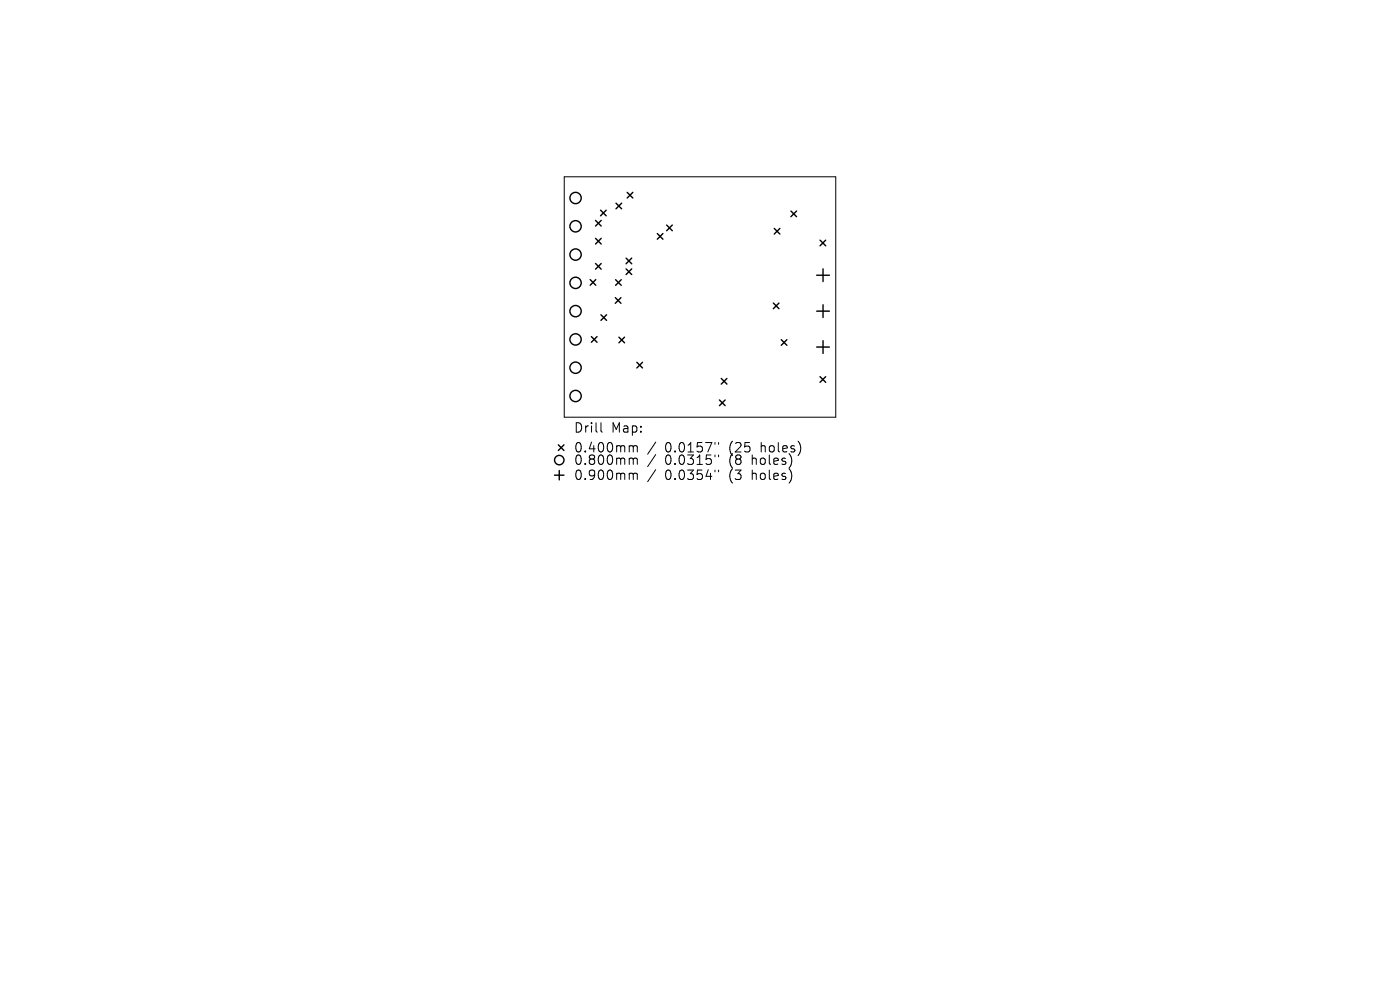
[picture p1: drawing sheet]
<svg xmlns="http://www.w3.org/2000/svg" width="297mm" height="210mm" viewBox="0 0 297 210" stroke-linecap="round" stroke-linejoin="round" font-family="sans-serif">
<defs><g id="words">
<g font-size="2.8">
<text x="121.6" y="92.1">Drill</text>
<text x="129.7" y="92.1">Map:</text>
<text x="121.6" y="96.3">0.400mm</text>
<text x="121.6" y="98.9">0.800mm</text>
<text x="141.1" y="96.3">0.0157&quot;</text>
<text x="141.1" y="98.9">0.0315&quot;</text>
<text x="154.8" y="96.3">(25</text>
<text x="154.8" y="98.9">(8</text>
<text x="159.8" y="98.9">holes)</text>
<text x="161.7" y="96.3">holes)</text>
<text x="121.6" y="102.1">0.900mm</text>
<text x="141.1" y="102.1">0.0354&quot;</text>
<text x="154.8" y="102.1">(3</text>
<text x="159.8" y="102.1">holes)</text>
</g>
</g></defs>
<g fill="none" stroke="#000" stroke-width=".21">
<path d="M119.7 37.5h57.6v51h-57.6zM127.5 89.7v1.7l.3 .3M133.8 94.5h.3l.2 .3M133.8 97.2h.3l.2 .3M134.3 94.8l.3-.3 .5 .1 .1 1.3M134.3 94.8v1.1M134.3 97.5v1M134.3 97.5l.3-.3 .5 .1 .1 1.2M139.1 93.8l-1.7 2.6M139.1 96.4l-1.7 2.6M139.1 99.6l-1.7 2.6M151.7 93.9v.4"/>
<path d="M151.7 96.5v.4M151.7 99.7v.4M152.4 93.9v.4M152.4 96.5v.4M152.4 99.7v.4M133.8 100.4h.3l.2 .3M134.3 100.7v1M134.3 100.7l.3-.3 .5 .1 .1 1.2"/>
</g>
<g fill="none" stroke="#000" stroke-width=".3">
<path d="M125.2 59.3l1.2 1.2M126.3 46.8l1.2 1.2M126.3 50.6l1.2 1.2M126.3 55.9l1.2 1.2M126.4 59.3l-1.2 1.2M127.4 44.6l1.2 1.2M127.5 46.8l-1.2 1.2M127.5 50.6l-1.2 1.2M127.5 55.9l-1.2 1.2M128.6 44.6l-1.2 1.2M130.6 59.3l1.2 1.2M130.7 43.1l1.2 1.2"/>
<path d="M131.8 59.3l-1.2 1.2M131.9 43.1l-1.2 1.2M132.8 57l1.2 1.2M132.8 54.8l1.2 1.2M133.1 40.8l1.2 1.2M134 54.8l-1.2 1.2M134 57l-1.2 1.2M134.3 40.8l-1.2 1.2M139.4 49.5l1.2 1.2M140.6 49.5l-1.2 1.2M141.4 47.7l1.2 1.2M142.6 47.7l-1.2 1.2"/>
<path d="M164.3 48.5l1.2 1.2M165.5 48.5l-1.2 1.2M167.8 44.8l1.2 1.2M169 44.8l-1.2 1.2M173.3 58.4h2.7M174 50.9l1.2 1.2M174.6 57v2.7M175.2 50.9l-1.2 1.2M125.5 71.4l1.2 1.2M126.7 71.4l-1.2 1.2M127.5 66.8l1.2 1.2M128.7 66.8l-1.2 1.2"/>
<path d="M130.5 63.1l1.2 1.2M131.3 71.5l1.2 1.2M131.7 63.1l-1.2 1.2M132.5 71.5l-1.2 1.2M135.1 76.9l1.2 1.2M136.3 76.9l-1.2 1.2M164.1 64.3l1.2 1.2M165.3 64.3l-1.2 1.2M165.7 72.1l1.2 1.2M166.9 72.1l-1.2 1.2M173.3 66h2.7M173.3 73.6h2.7"/>
<path d="M174 79.9l1.2 1.2M174.6 64.7v2.7M174.6 72.3v2.7M175.2 79.9l-1.2 1.2M118.4 94.4l1.2 1.2M118.6 99.8v2M119.6 94.4l-1.2 1.2M152.6 84.9l1.2 1.2M153 80.3l1.2 1.2M153.8 84.9l-1.2 1.2M154.2 80.3l-1.2 1.2M117.6 100.8h2"/>
<circle cx="122.1" cy="54" r="1.2"/>
<circle cx="122.1" cy="48" r="1.2"/>
<circle cx="122.1" cy="42" r="1.2"/>
<circle cx="122.1" cy="72" r="1.2"/>
<circle cx="122.1" cy="60" r="1.2"/>
<circle cx="122.1" cy="66" r="1.2"/>
<circle cx="122.1" cy="78" r="1.2"/>
<circle cx="118.6" cy="97.6" r="1"/>
<circle cx="122.1" cy="84" r="1.2"/>
</g>
<use href="#words"/>
</svg>
